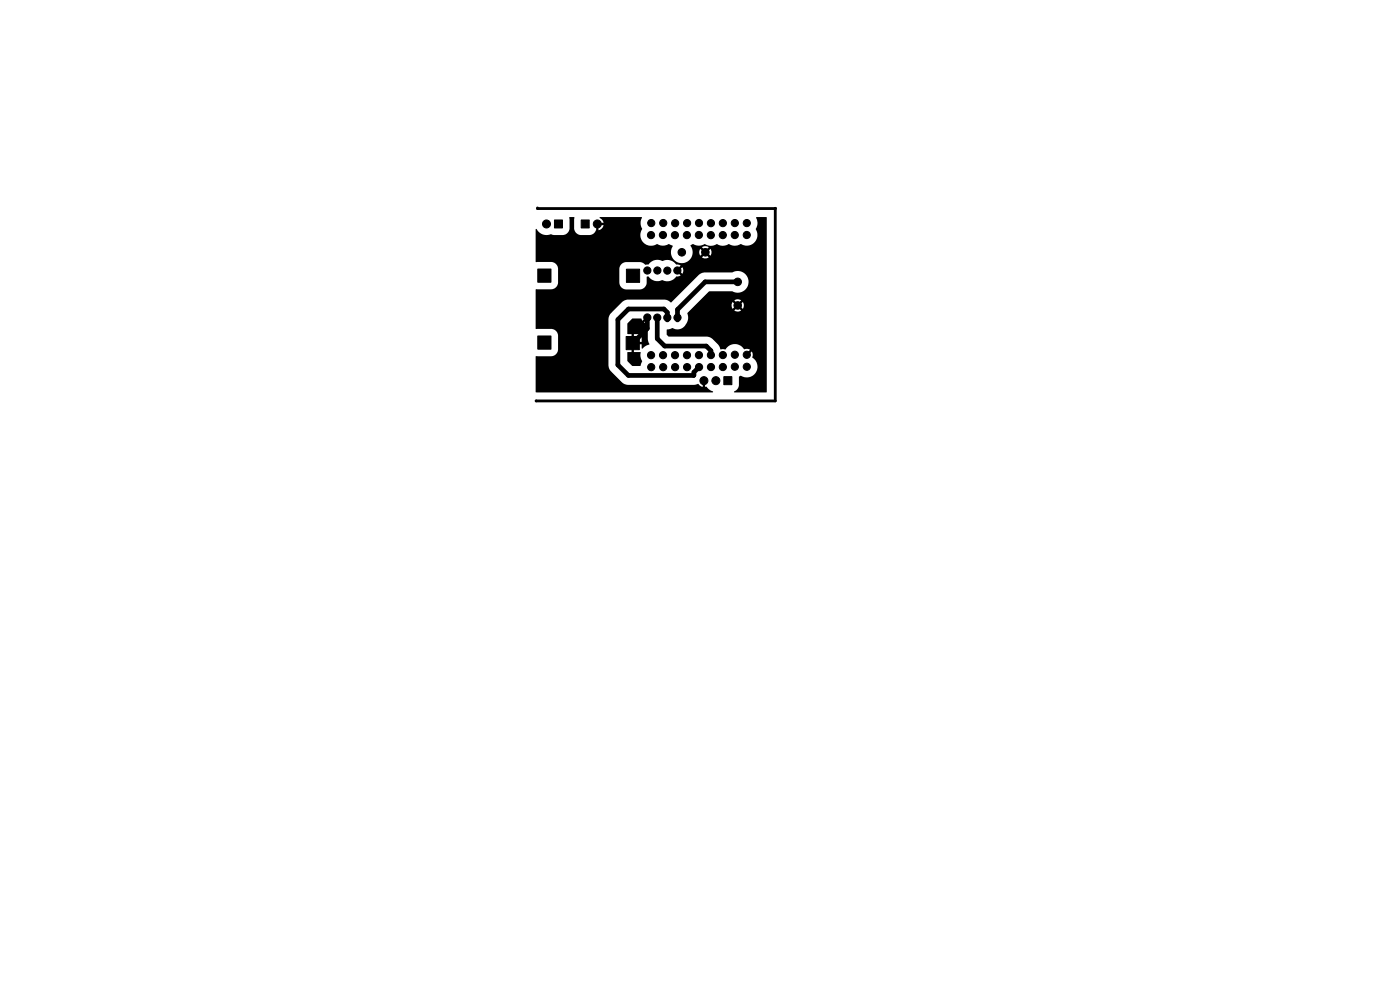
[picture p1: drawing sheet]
<svg xmlns="http://www.w3.org/2000/svg" width="297mm" height="210mm" viewBox="0 0 297 210" stroke-linecap="round" stroke-linejoin="round" font-family="sans-serif">
<g fill="#000" stroke="#000" stroke-width=".21">
<path d="M114.1 57.1h2.8v2.8h-2.8zM117.6 46.7h1.7v1.7h-1.7zM123.3 46.7h1.7v1.7h-1.7zM132.9 57.1h2.8v2.8h-2.8zM114.1 71.3h2.8v2.8h-2.8zM132.8 71.4h2.8v2.8h-2.8zM153.6 79.9h1.7v1.7h-1.7z"/>
<circle cx="115.9" cy="47.5" r=".85"/>
<circle cx="126.7" cy="47.5" r=".85"/>
<circle cx="137.3" cy="57.4" r=".76"/>
<circle cx="138.1" cy="49.9" r=".76"/>
<circle cx="138.2" cy="47.3" r=".76"/>
<circle cx="139.5" cy="57.4" r=".76"/>
<circle cx="140.6" cy="49.8" r=".76"/>
<circle cx="140.7" cy="47.3" r=".76"/>
<circle cx="141.6" cy="57.4" r=".76"/>
<circle cx="143.2" cy="49.9" r=".76"/>
<circle cx="143.2" cy="47.3" r=".76"/>
<circle cx="143.7" cy="57.4" r=".76"/>
<circle cx="144.6" cy="53.5" r=".8"/>
<circle cx="145.7" cy="49.9" r=".76"/>
<circle cx="145.8" cy="47.3" r=".76"/>
<circle cx="148.3" cy="49.8" r=".76"/>
<circle cx="148.3" cy="47.3" r=".76"/>
<circle cx="149.6" cy="53.5" r=".8"/>
<circle cx="150.8" cy="49.9" r=".76"/>
<circle cx="150.8" cy="47.3" r=".76"/>
<circle cx="153.3" cy="49.9" r=".76"/>
<circle cx="153.3" cy="47.3" r=".76"/>
<circle cx="155.9" cy="49.9" r=".76"/>
<circle cx="155.9" cy="47.3" r=".76"/>
<circle cx="156.5" cy="59.8" r=".8"/>
<circle cx="158.4" cy="49.8" r=".76"/>
<circle cx="158.4" cy="47.3" r=".76"/>
<circle cx="137.3" cy="67.3" r=".76"/>
<circle cx="138.1" cy="75.3" r=".76"/>
<circle cx="138.2" cy="77.9" r=".76"/>
<circle cx="139.4" cy="67.4" r=".76"/>
<circle cx="140.7" cy="75.3" r=".76"/>
<circle cx="140.7" cy="77.9" r=".76"/>
<circle cx="141.6" cy="67.4" r=".76"/>
<circle cx="143.2" cy="75.3" r=".76"/>
<circle cx="143.2" cy="77.9" r=".76"/>
<circle cx="143.7" cy="67.4" r=".76"/>
<circle cx="145.7" cy="75.3" r=".76"/>
<circle cx="145.8" cy="77.9" r=".76"/>
<circle cx="148.3" cy="75.3" r=".76"/>
<circle cx="148.3" cy="77.9" r=".76"/>
<circle cx="150.8" cy="75.3" r=".76"/>
<circle cx="150.8" cy="77.9" r=".76"/>
<circle cx="153.3" cy="77.9" r=".76"/>
<circle cx="153.3" cy="75.3" r=".76"/>
<circle cx="155.9" cy="75.2" r=".76"/>
<circle cx="155.9" cy="77.8" r=".76"/>
<circle cx="156.5" cy="64.8" r=".8"/>
<circle cx="158.4" cy="75.3" r=".76"/>
<circle cx="158.4" cy="77.8" r=".76"/>
<circle cx="149.3" cy="80.7" r=".85"/>
<circle cx="151.9" cy="80.7" r=".85"/>
</g>
<path d="M114 44.1v.1h50.5v40.9l-50.8-.1" fill="none" stroke="#000" stroke-width=".6"/>
<path d="M156.5 59.8h-6.9l-5.9 5.9v2.2M137.3 67.8v1.9l-3.1 3.1M139.4 67.9v3.9l1.6 1.6h8.8l1 1v.9M141.6 67.9v-1.6l-.8-.7h-7.5l-2.2 2.2v9.6l2.2 2.2h13.8l.1-.6 1.1-1.1" fill="none" stroke="#000" stroke-width="1"/>
<path d="M113.6 48.6h.2a2.59 2.59 0 0 0 3.2 1.1l.5 .2h1.9a1.49 1.49 0 0 0 1.4-1.5v-2.3l.9-.1 .2 .2-.1 2.2a1.49 1.49 0 0 0 1.4 1.5h1.9a1.51 1.51 0 0 0 1.4-1.5v-.4l.5-.1v.9h.2l.6-.4 .2-.4v-.2h-.9v-.5h.9l-.2-.7-.6-.4 .1-.1 8.8-.1 .1 .2-.3 .8v.6l.3 1-.3 .8a2.32 2.32 0 0 0 1 2.4 2.32 2.32 0 0 0 2.6 0l.3 .1a2.63 2.63 0 0 0 2.2-.1l.7 .3-.1 .3a2.31 2.31 0 0 0 1.4 3.3 2.31 2.31 0 0 0 2.9-2.2h1.4l.3 .7 .6-.6 .4 .3-.7 .7a1.28 1.28 0 0 0 1.5 0l-.7-.7 .3-.3 .7 .6 .2-.2v-.7l-.2-.5-.7 .7-.3-.4 .7-.7a1.28 1.28 0 0 0-1.5 0l.7 .7-.4 .4-.6-.7-.3 .7h-1.4v-.6l-.4-.8 .1-.1a.77 .77 0 0 1 1.1 0 2.89 2.89 0 0 0 1.9-.2l.3 .2a2.61 2.61 0 0 0 2.2-.2l.4 .2a2.61 2.61 0 0 0 2.2-.2l.3 .2a2.61 2.61 0 0 0 2.2-.2 2.31 2.31 0 0 0 2.9-.4 2.31 2.31 0 0 0 .2-2.9 2.54 2.54 0 0 0 .1-2.4l2.1-.1 .2 .2v36.9l-.2 .1h-6.7v-.2a1.48 1.48 0 0 0 1-1.3v-1.7l.4-.3a2.31 2.31 0 0 0 3.2-.7 2.31 2.31 0 0 0-.8-3.2l.1-.8-.2-.4-1 .9h-.2l-.1-.2h.3v-.1l-.3 .1v-.1l.9-1-.5-.2-.7 .1-1.1-.9-.9-.2-.6 .1-.8 .3-.4 .5a.46 .46 0 0 1-.8 .2h-.5l-.5-1-1.3-1.3-.7-.3-8.5-.1-.4-.4 .1-1.1 1.2-.3a2.21 2.21 0 0 0 3.2-1.6l.1-.9-.2-.7 1.6-1.6h7.8l.2 .7 .7-.7 .4 .4-.7 .7a1.28 1.28 0 0 0 1.4 0l-.7-.7 .4-.4 .7 .7 .1-.3 .1-.6-.2-.5-.7 .6-.4-.3 .7-.7a1.28 1.28 0 0 0-1.4 0l.7 .7-.4 .3-.7-.6-.2 .7h-7.8l3.1-3h4.8a2.31 2.31 0 0 0 3.5-2 2.31 2.31 0 0 0-3.5-2h-5.8l-.7 .2-.5 .3-5.9 5.9-.7-.5-.7-.2h-7.8l-.6 .2-.6 .3-2.4 2.5-.5 1v10.3l.5 .9 2.5 2.5 1.1 .4h14.1l.8-.2 .6 .5 .4 .2v-.9h.5v.9h.3l.5 .5 .9 .4-.1 .2h-37.5l-.1-7.6h3.4a1.49 1.49 0 0 0 1.4-1.4v-3.1a1.5 1.5 0 0 0-1.4-1.3h-3.2l-.2-.1v-8.3h3.4a1.49 1.49 0 0 0 1.4-1.4h13a1.49 1.49 0 0 0 1.4 1.4h3a1.49 1.49 0 0 0 1.4-1.4v-1.2l.3-.2a2.49 2.49 0 0 0 3 .8 2.38 2.38 0 0 0 3-.8l.9-.2-.6-.6 .3-.4 .7 .7 .1-.5v-.7l-.1-.2-.7 .6-.3-.4 .6-.6-1-.2-1-.8-.8-.2-1.1 .3-1.3-.3-.9 .3-.7 .7a.99 .99 0 0 1-1.2-.4l-.6-.1h-3a1.49 1.49 0 0 0-1.4 1.4v3h-13v-3a1.49 1.49 0 0 0-1.4-1.4h-3.3zM134 73.5h.5v1.2l1.4 .1v.8l.3 1-.4 1h-1.7l-1-1v-1.9h.9zM133.1 68.6l1.1-1h1.8l.3 .4 .5-.4 .4 .1-.6 .7 .8 .3 .2 3.8a.37 .37 0 0 1-.1 .6l-1.3 .9-.1-1h-1.1v-.5h1.1v-1.2l-.4-.4h-1.2v1.2h-.5v-1.2l-.9-.1z" fill="#000"/>
</svg>
